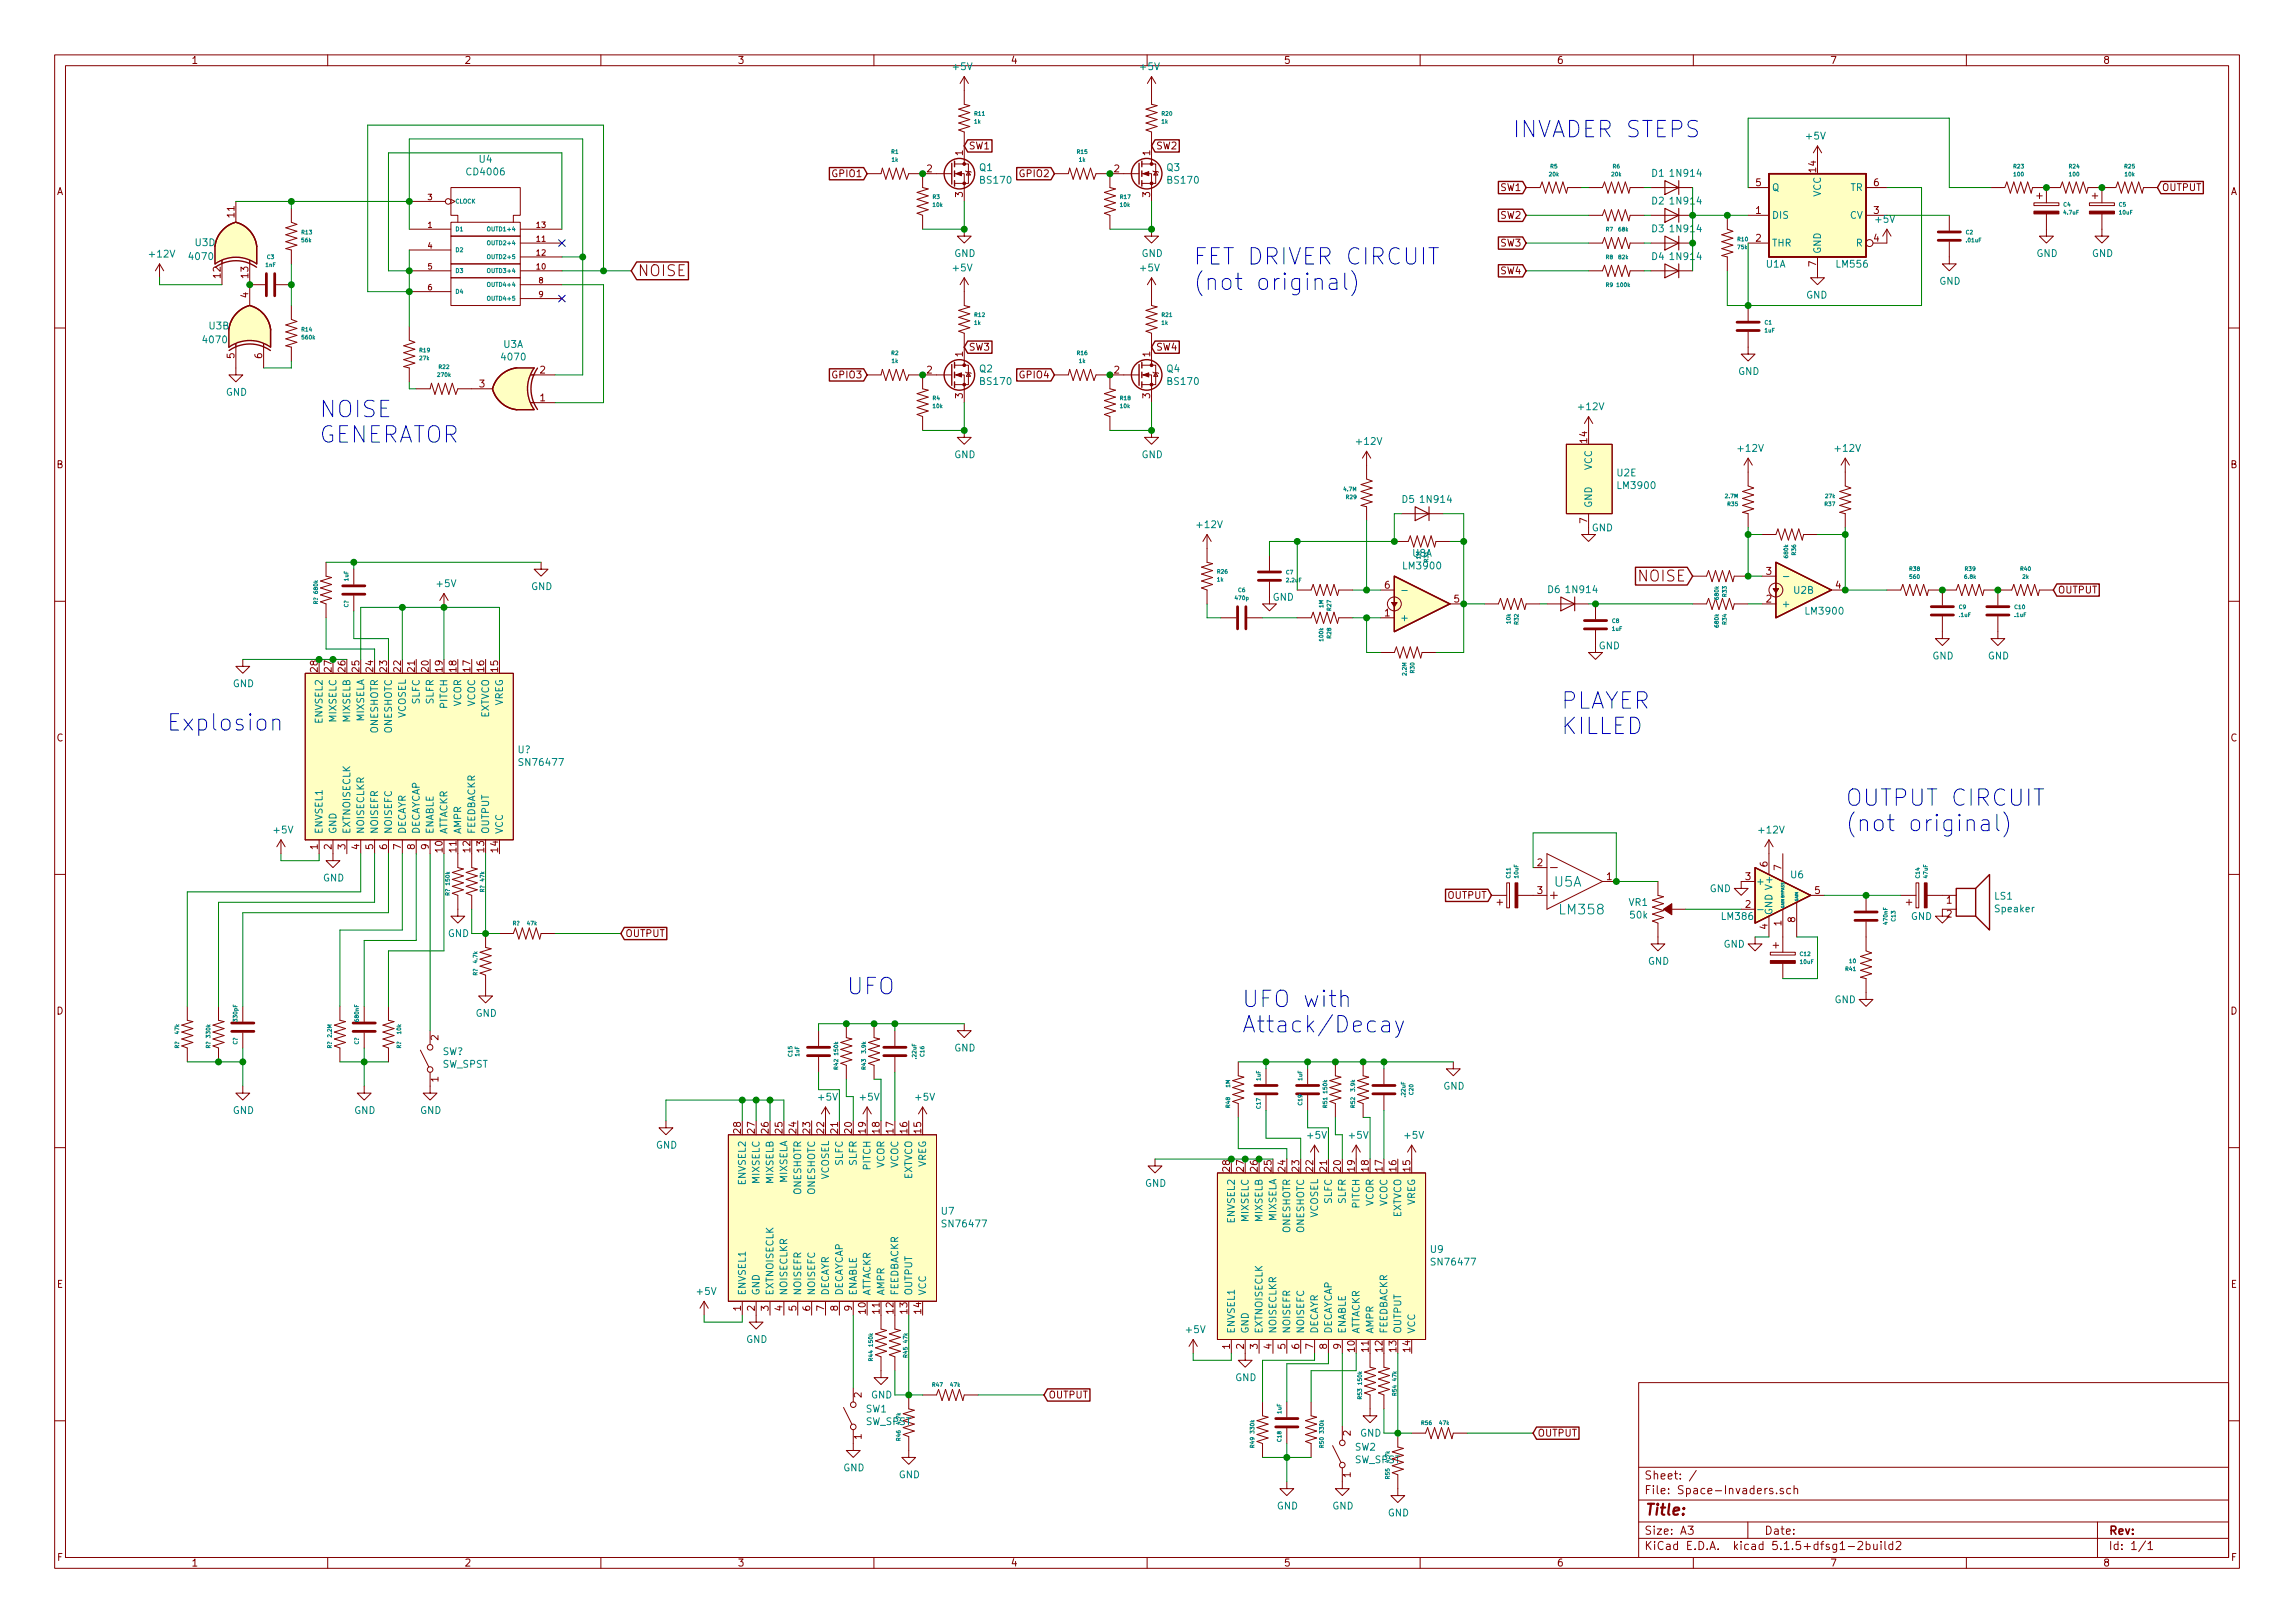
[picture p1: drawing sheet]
<svg xmlns="http://www.w3.org/2000/svg" width="420mm" height="297mm" viewBox="0 0 420 297" stroke-linecap="round" stroke-linejoin="round" font-family="sans-serif">
<defs><g id="words">
<g font-size="4.2" fill="#0000c2">
<text x="276.9" y="25.2">INVADER STEPS</text>
<text x="218.4" y="48.5">FET DRIVER CIRCUIT</text>
<text x="218.4" y="53.1">(not original)</text>
<text x="58.4" y="76.4">NOISE</text>
<text x="58.4" y="81.1">GENERATOR</text>
<text x="285.8" y="129.8">PLAYER</text>
<text x="30.5" y="133.8">Explosion</text>
<text x="285.8" y="134.4">KILLED</text>
<text x="337.8" y="147.5">OUTPUT CIRCUIT</text>
<text x="337.8" y="152.2">(not original)</text>
<text x="154.9" y="182">UFO</text>
<text x="227.3" y="184.4">UFO with</text>
<text x="227.3" y="189">Attack/Decay</text>
</g>
<g font-size="2.8" fill="#840000">
<text x="116.7" y="50.6">NOISE</text>
<text x="300.1" y="106.4">NOISE</text>
<text x="301" y="277.3">Title:</text>
</g>
<g font-size="2.5" fill="#008484">
<text x="284.6" y="162.3">U5A</text>
<text x="285.7" y="167.4">LM358</text>
</g>
<g font-size="2.1" fill="#840000">
<text x="301" y="273.5">File: Space-Invaders.sch</text>
<text x="301" y="270.8">Sheet: /</text>
<text x="301" y="280.9">Size: A3</text>
<text x="323" y="280.9">Date:</text>
<text x="386" y="280.9">Rev:</text>
<text x="301" y="283.7">KiCad E.D.A. kicad 5.1.5+dfsg1-2build2</text>
<text x="386" y="283.7">Id: 1/1</text>
</g>
<g font-size="1.8" fill="#840000">
<text x="35" y="11.7">1</text>
<text x="85" y="11.7">2</text>
<text x="135" y="11.7">3</text>
<text x="185" y="11.7">4</text>
<text x="235" y="11.7">5</text>
<text x="285" y="11.7">6</text>
<text x="335" y="11.7">7</text>
<text x="385" y="11.7">8</text>
<text x="176.3" y="28.5" transform="rotate(-90 176.3 28.5)">1</text>
<text x="177.3" y="27.3">SW1</text>
<text x="210.6" y="28.5" transform="rotate(-90 210.6 28.5)">1</text>
<text x="211.6" y="27.3">SW2</text>
<text x="10.4" y="35.7">A</text>
<text x="152.6" y="32.4">GPIO1</text>
<text x="169.7" y="31.5">2</text>
<text x="186.8" y="32.4">GPIO2</text>
<text x="204" y="31.5">2</text>
<text x="274.8" y="35">SW1</text>
<text x="321.5" y="34.1">5</text>
<text x="332.5" y="31.5" transform="rotate(-90 332.5 31.5)">14</text>
<text x="343.1" y="34.1">6</text>
<text x="395.8" y="35">OUTPUT</text>
<text x="408.4" y="35.7">A</text>
<text x="42.9" y="39.7" transform="rotate(-90 42.9 39.7)">11</text>
<text x="176.3" y="36.1" transform="rotate(-90 176.3 36.1)">3</text>
<text x="210.6" y="36.1" transform="rotate(-90 210.6 36.1)">3</text>
<text x="274.8" y="40">SW2</text>
<text x="321.5" y="39.2">1</text>
<text x="343.1" y="39.2">3</text>
<text x="274.8" y="45.1">SW3</text>
<text x="321.5" y="44.2">2</text>
<text x="343.1" y="44.2">4</text>
<text x="40.4" y="50.8" transform="rotate(-90 40.4 50.8)">12</text>
<text x="45.5" y="50.8" transform="rotate(-90 45.5 50.8)">13</text>
<text x="274.8" y="50.2">SW4</text>
<text x="332.5" y="48.8" transform="rotate(-90 332.5 48.8)">7</text>
<text x="45.5" y="54.5" transform="rotate(-90 45.5 54.5)">4</text>
<text x="42.9" y="65.6" transform="rotate(-90 42.9 65.6)">5</text>
<text x="48" y="65.6" transform="rotate(-90 48 65.6)">6</text>
<text x="176.3" y="65.3" transform="rotate(-90 176.3 65.3)">1</text>
<text x="177.3" y="64.2">SW3</text>
<text x="210.6" y="65.3" transform="rotate(-90 210.6 65.3)">1</text>
<text x="211.6" y="64.2">SW4</text>
<text x="87.8" y="70.9">3</text>
<text x="98.9" y="68.4">2</text>
<text x="152.6" y="69.3">GPIO3</text>
<text x="169.7" y="68.4">2</text>
<text x="186.8" y="69.3">GPIO4</text>
<text x="204" y="68.4">2</text>
<text x="98.9" y="73.4">1</text>
<text x="176.3" y="72.9" transform="rotate(-90 176.3 72.9)">3</text>
<text x="210.6" y="72.9" transform="rotate(-90 210.6 72.9)">3</text>
<text x="290.6" y="81" transform="rotate(-90 290.6 81)">14</text>
<text x="10.4" y="85.7">B</text>
<text x="408.4" y="85.7">B</text>
<text x="290.6" y="95.8" transform="rotate(-90 290.6 95.8)">7</text>
<text x="253.5" y="107.7">6</text>
<text x="323.4" y="105.2">3</text>
<text x="336.1" y="107.7">4</text>
<text x="253.5" y="112.8">1</text>
<text x="266.2" y="110.3">5</text>
<text x="323.4" y="110.3">2</text>
<text x="376.7" y="108.6">OUTPUT</text>
<text x="58.2" y="122.9" transform="rotate(-90 58.2 122.9)">28</text>
<text x="60.7" y="122.9" transform="rotate(-90 60.7 122.9)">27</text>
<text x="63.2" y="122.9" transform="rotate(-90 63.2 122.9)">26</text>
<text x="65.8" y="122.9" transform="rotate(-90 65.8 122.9)">25</text>
<text x="68.3" y="122.9" transform="rotate(-90 68.3 122.9)">24</text>
<text x="70.9" y="122.9" transform="rotate(-90 70.9 122.9)">23</text>
<text x="73.4" y="122.9" transform="rotate(-90 73.4 122.9)">22</text>
<text x="75.9" y="122.9" transform="rotate(-90 75.9 122.9)">21</text>
<text x="78.5" y="122.9" transform="rotate(-90 78.5 122.9)">20</text>
<text x="81" y="122.9" transform="rotate(-90 81 122.9)">19</text>
<text x="83.6" y="122.9" transform="rotate(-90 83.6 122.9)">18</text>
<text x="86.1" y="122.9" transform="rotate(-90 86.1 122.9)">17</text>
<text x="88.6" y="122.9" transform="rotate(-90 88.6 122.9)">16</text>
<text x="91.2" y="122.9" transform="rotate(-90 91.2 122.9)">15</text>
<text x="10.4" y="135.7">C</text>
<text x="408.4" y="135.7">C</text>
<text x="58.2" y="155.5" transform="rotate(-90 58.2 155.5)">1</text>
<text x="60.7" y="155.5" transform="rotate(-90 60.7 155.5)">2</text>
<text x="63.2" y="155.5" transform="rotate(-90 63.2 155.5)">3</text>
<text x="65.8" y="155.5" transform="rotate(-90 65.8 155.5)">4</text>
<text x="68.3" y="155.5" transform="rotate(-90 68.3 155.5)">5</text>
<text x="70.9" y="155.5" transform="rotate(-90 70.9 155.5)">6</text>
<text x="73.4" y="155.5" transform="rotate(-90 73.4 155.5)">7</text>
<text x="75.9" y="155.5" transform="rotate(-90 75.9 155.5)">8</text>
<text x="78.5" y="155.5" transform="rotate(-90 78.5 155.5)">9</text>
<text x="81" y="155.9" transform="rotate(-90 81 155.9)">10</text>
<text x="83.6" y="155.9" transform="rotate(-90 83.6 155.9)">11</text>
<text x="86.1" y="155.9" transform="rotate(-90 86.1 155.9)">12</text>
<text x="88.6" y="155.9" transform="rotate(-90 88.6 155.9)">13</text>
<text x="91.2" y="155.9" transform="rotate(-90 91.2 155.9)">14</text>
<text x="281.5" y="158.5">2</text>
<text x="294.2" y="161.1">1</text>
<text x="319.6" y="161.1">3</text>
<text x="323.6" y="158.6" transform="rotate(-90 323.6 158.6)">6</text>
<text x="326.1" y="159.3" transform="rotate(-90 326.1 159.3)">7</text>
<text x="265" y="164.5">OUTPUT</text>
<text x="281.5" y="163.6">3</text>
<text x="319.6" y="166.2">2</text>
<text x="332.3" y="163.6">5</text>
<text x="356.4" y="165.4">1</text>
<text x="356.4" y="167.9">2</text>
<text x="114.5" y="171.5">OUTPUT</text>
<text x="323.6" y="170.1" transform="rotate(-90 323.6 170.1)">4</text>
<text x="326.1" y="169.4" transform="rotate(-90 326.1 169.4)">1</text>
<text x="328.7" y="168.8" transform="rotate(-90 328.7 168.8)">8</text>
<text x="10.4" y="185.7">D</text>
<text x="408.4" y="185.7">D</text>
<text x="80.3" y="190.4" transform="rotate(-90 80.3 190.4)">2</text>
<text x="80.3" y="198" transform="rotate(-90 80.3 198)">1</text>
<text x="135.6" y="207.4" transform="rotate(-90 135.6 207.4)">28</text>
<text x="138.2" y="207.4" transform="rotate(-90 138.2 207.4)">27</text>
<text x="140.7" y="207.4" transform="rotate(-90 140.7 207.4)">26</text>
<text x="143.3" y="207.4" transform="rotate(-90 143.3 207.4)">25</text>
<text x="145.8" y="207.4" transform="rotate(-90 145.8 207.4)">24</text>
<text x="148.3" y="207.4" transform="rotate(-90 148.3 207.4)">23</text>
<text x="150.9" y="207.4" transform="rotate(-90 150.9 207.4)">22</text>
<text x="153.4" y="207.4" transform="rotate(-90 153.4 207.4)">21</text>
<text x="156" y="207.4" transform="rotate(-90 156 207.4)">20</text>
<text x="158.5" y="207.4" transform="rotate(-90 158.5 207.4)">19</text>
<text x="161" y="207.4" transform="rotate(-90 161 207.4)">18</text>
<text x="163.6" y="207.4" transform="rotate(-90 163.6 207.4)">17</text>
<text x="166.1" y="207.4" transform="rotate(-90 166.1 207.4)">16</text>
<text x="168.7" y="207.4" transform="rotate(-90 168.7 207.4)">15</text>
<text x="225.2" y="214.4" transform="rotate(-90 225.2 214.4)">28</text>
<text x="227.7" y="214.4" transform="rotate(-90 227.7 214.4)">27</text>
<text x="230.3" y="214.4" transform="rotate(-90 230.3 214.4)">26</text>
<text x="232.8" y="214.4" transform="rotate(-90 232.8 214.4)">25</text>
<text x="235.3" y="214.4" transform="rotate(-90 235.3 214.4)">24</text>
<text x="237.9" y="214.4" transform="rotate(-90 237.9 214.4)">23</text>
<text x="240.4" y="214.4" transform="rotate(-90 240.4 214.4)">22</text>
<text x="243" y="214.4" transform="rotate(-90 243 214.4)">21</text>
<text x="245.5" y="214.4" transform="rotate(-90 245.5 214.4)">20</text>
<text x="248" y="214.4" transform="rotate(-90 248 214.4)">19</text>
<text x="250.6" y="214.4" transform="rotate(-90 250.6 214.4)">18</text>
<text x="253.1" y="214.4" transform="rotate(-90 253.1 214.4)">17</text>
<text x="255.7" y="214.4" transform="rotate(-90 255.7 214.4)">16</text>
<text x="258.2" y="214.4" transform="rotate(-90 258.2 214.4)">15</text>
<text x="10.4" y="235.7">E</text>
<text x="135.6" y="239.9" transform="rotate(-90 135.6 239.9)">1</text>
<text x="138.2" y="239.9" transform="rotate(-90 138.2 239.9)">2</text>
<text x="140.7" y="239.9" transform="rotate(-90 140.7 239.9)">3</text>
<text x="143.3" y="239.9" transform="rotate(-90 143.3 239.9)">4</text>
<text x="145.8" y="239.9" transform="rotate(-90 145.8 239.9)">5</text>
<text x="148.3" y="239.9" transform="rotate(-90 148.3 239.9)">6</text>
<text x="150.9" y="239.9" transform="rotate(-90 150.9 239.9)">7</text>
<text x="153.4" y="239.9" transform="rotate(-90 153.4 239.9)">8</text>
<text x="156" y="239.9" transform="rotate(-90 156 239.9)">9</text>
<text x="408.4" y="235.7">E</text>
<text x="158.5" y="240.4" transform="rotate(-90 158.5 240.4)">10</text>
<text x="161" y="240.4" transform="rotate(-90 161 240.4)">11</text>
<text x="163.6" y="240.4" transform="rotate(-90 163.6 240.4)">12</text>
<text x="166.1" y="240.4" transform="rotate(-90 166.1 240.4)">13</text>
<text x="168.7" y="240.4" transform="rotate(-90 168.7 240.4)">14</text>
<text x="225.2" y="246.9" transform="rotate(-90 225.2 246.9)">1</text>
<text x="227.7" y="246.9" transform="rotate(-90 227.7 246.9)">2</text>
<text x="230.3" y="246.9" transform="rotate(-90 230.3 246.9)">3</text>
<text x="232.8" y="246.9" transform="rotate(-90 232.8 246.9)">4</text>
<text x="235.3" y="246.9" transform="rotate(-90 235.3 246.9)">5</text>
<text x="237.9" y="246.9" transform="rotate(-90 237.9 246.9)">6</text>
<text x="240.4" y="246.9" transform="rotate(-90 240.4 246.9)">7</text>
<text x="243" y="246.9" transform="rotate(-90 243 246.9)">8</text>
<text x="245.5" y="246.9" transform="rotate(-90 245.5 246.9)">9</text>
<text x="248" y="247.4" transform="rotate(-90 248 247.4)">10</text>
<text x="250.6" y="247.4" transform="rotate(-90 250.6 247.4)">11</text>
<text x="253.1" y="247.4" transform="rotate(-90 253.1 247.4)">12</text>
<text x="255.7" y="247.4" transform="rotate(-90 255.7 247.4)">13</text>
<text x="258.2" y="247.4" transform="rotate(-90 258.2 247.4)">14</text>
<text x="157.7" y="255.8" transform="rotate(-90 157.7 255.8)">2</text>
<text x="191.9" y="255.9">OUTPUT</text>
<text x="157.7" y="263.4" transform="rotate(-90 157.7 263.4)">1</text>
<text x="247.3" y="262.8" transform="rotate(-90 247.3 262.8)">2</text>
<text x="281.5" y="262.9">OUTPUT</text>
<text x="248" y="267.8">SW_SPST</text>
<text x="247.3" y="270.4" transform="rotate(-90 247.3 270.4)">1</text>
<text x="10.5" y="285.7">F</text>
<text x="35" y="286.7">1</text>
<text x="85" y="286.7">2</text>
<text x="135" y="286.7">3</text>
<text x="185" y="286.7">4</text>
<text x="235" y="286.7">5</text>
<text x="285" y="286.7">6</text>
<text x="335" y="286.7">7</text>
<text x="385" y="286.7">8</text>
<text x="408.5" y="285.7">F</text>
</g>
<g font-size="1.8" fill="#008484">
<text x="174.5" y="12.8">+5V</text>
<text x="208.8" y="12.8">+5V</text>
<text x="87.8" y="29.8">U4</text>
<text x="330.8" y="25.5">+5V</text>
<text x="85.7" y="32.1">CD4006</text>
<text x="179.3" y="31.3">Q1</text>
<text x="179.6" y="33.6">BS170</text>
<text x="213.6" y="31.3">Q3</text>
<text x="213.9" y="33.6">BS170</text>
<text x="302.4" y="32.3">D1</text>
<text x="306" y="32.3">1N914</text>
<text x="324.4" y="35">Q</text>
<text x="338.8" y="35">TR</text>
<text x="302.4" y="37.4">D2</text>
<text x="306" y="37.4">1N914</text>
<text x="324.4" y="40">DIS</text>
<text x="333.4" y="36" transform="rotate(-90 333.4 36)">VCC</text>
<text x="338.7" y="40">CV</text>
<text x="343.5" y="40.8">+5V</text>
<text x="27.5" y="47.1">+12V</text>
<text x="34.8" y="47.6">4070</text>
<text x="35.8" y="45">U3D</text>
<text x="174.7" y="47">GND</text>
<text x="209" y="47">GND</text>
<text x="302.4" y="42.5">D3</text>
<text x="302.4" y="47.6">D4</text>
<text x="306" y="42.5">1N914</text>
<text x="306" y="47.6">1N914</text>
<text x="324.4" y="45.1">THR</text>
<text x="333.4" y="46.5" transform="rotate(-90 333.4 46.5)">GND</text>
<text x="339.9" y="45.1">R</text>
<text x="372.8" y="47">GND</text>
<text x="383" y="47">GND</text>
<text x="174.5" y="49.7">+5V</text>
<text x="208.8" y="49.7">+5V</text>
<text x="323.3" y="49">U1A</text>
<text x="336.3" y="49">LM556</text>
<text x="355" y="52.1">GND</text>
<text x="330.7" y="54.6">GND</text>
<text x="37.4" y="62.8">4070</text>
<text x="38.3" y="60.3">U3B</text>
<text x="92" y="66">4070</text>
<text x="92.2" y="63.7">U3A</text>
<text x="179.3" y="68.1">Q2</text>
<text x="179.6" y="70.4">BS170</text>
<text x="213.6" y="68.1">Q4</text>
<text x="213.9" y="70.4">BS170</text>
<text x="318.2" y="68.6">GND</text>
<text x="41.4" y="72.4">GND</text>
<text x="289.1" y="75.1">+12V</text>
<text x="174.7" y="83.9">GND</text>
<text x="209" y="83.9">GND</text>
<text x="248.5" y="81.4">+12V</text>
<text x="318.3" y="82.7">+12V</text>
<text x="336.1" y="82.7">+12V</text>
<text x="291.5" y="86.1" transform="rotate(-90 291.5 86.1)">VCC</text>
<text x="296.1" y="87.2">U2E</text>
<text x="296.4" y="89.5">LM3900</text>
<text x="256.7" y="92">D5</text>
<text x="260.3" y="92">1N914</text>
<text x="291.5" y="93" transform="rotate(-90 291.5 93)">GND</text>
<text x="219.3" y="96.7">+12V</text>
<text x="258.6" y="101.9">U8A</text>
<text x="291.4" y="97.2">GND</text>
<text x="80.1" y="107.5">+5V</text>
<text x="97.2" y="108">GND</text>
<text x="257.1" y="104.2">LM3900</text>
<text x="233" y="109.9">GND</text>
<text x="256.3" y="113.7">+</text>
<text x="283.4" y="108.5">D6</text>
<text x="286.9" y="108.5">1N914</text>
<text x="326.1" y="111.2">+</text>
<text x="328.4" y="108.7">U2B</text>
<text x="330.8" y="112.5">LM3900</text>
<text x="292.7" y="118.8">GND</text>
<text x="42.6" y="125.8">GND</text>
<text x="353.8" y="120.7">GND</text>
<text x="363.9" y="120.7">GND</text>
<text x="74.3" y="131.5" transform="rotate(-90 74.3 131.5)">VCOSEL</text>
<text x="76.8" y="128.9" transform="rotate(-90 76.8 128.9)">SLFC</text>
<text x="79.4" y="128.9" transform="rotate(-90 79.4 128.9)">SLFR</text>
<text x="81.9" y="129.6" transform="rotate(-90 81.9 129.6)">PITCH</text>
<text x="84.5" y="129.3" transform="rotate(-90 84.5 129.3)">VCOR</text>
<text x="87" y="129.3" transform="rotate(-90 87 129.3)">VCOC</text>
<text x="89.5" y="131.5" transform="rotate(-90 89.5 131.5)">EXTVCO</text>
<text x="92.1" y="129.2" transform="rotate(-90 92.1 129.2)">VREG</text>
<text x="59.1" y="132.3" transform="rotate(-90 59.1 132.3)">ENVSEL2</text>
<text x="61.6" y="132.1" transform="rotate(-90 61.6 132.1)">MIXSELC</text>
<text x="64.1" y="132.1" transform="rotate(-90 64.1 132.1)">MIXSELB</text>
<text x="66.7" y="132.1" transform="rotate(-90 66.7 132.1)">MIXSELA</text>
<text x="69.2" y="134.3" transform="rotate(-90 69.2 134.3)">ONESHOTR</text>
<text x="71.8" y="134.3" transform="rotate(-90 71.8 134.3)">ONESHOTC</text>
<text x="94.8" y="137.9">U?</text>
<text x="95.4" y="140.2">SN76477</text>
<text x="50.2" y="152.5">+5V</text>
<text x="59.1" y="152.7" transform="rotate(-90 59.1 152.7)">ENVSEL1</text>
<text x="61.6" y="152.7" transform="rotate(-90 61.6 152.7)">GND</text>
<text x="64.1" y="152.7" transform="rotate(-90 64.1 152.7)">EXTNOISECLK</text>
<text x="66.7" y="152.7" transform="rotate(-90 66.7 152.7)">NOISECLKR</text>
<text x="69.2" y="152.7" transform="rotate(-90 69.2 152.7)">NOISEFR</text>
<text x="71.8" y="152.7" transform="rotate(-90 71.8 152.7)">NOISEFC</text>
<text x="74.3" y="152.7" transform="rotate(-90 74.3 152.7)">DECAYR</text>
<text x="76.8" y="152.7" transform="rotate(-90 76.8 152.7)">DECAYCAP</text>
<text x="79.4" y="152.7" transform="rotate(-90 79.4 152.7)">ENABLE</text>
<text x="81.9" y="152.7" transform="rotate(-90 81.9 152.7)">ATTACKR</text>
<text x="84.5" y="152.7" transform="rotate(-90 84.5 152.7)">AMPR</text>
<text x="87" y="152.7" transform="rotate(-90 87 152.7)">FEEDBACKR</text>
<text x="89.5" y="152.7" transform="rotate(-90 89.5 152.7)">OUTPUT</text>
<text x="92.1" y="152.7" transform="rotate(-90 92.1 152.7)">VCC</text>
<text x="322.1" y="152.5">+12V</text>
<text x="59.1" y="161.3">GND</text>
<text x="321.4" y="162">+</text>
<text x="327.9" y="160.7">U6</text>
<text x="298.2" y="165.8">VR1</text>
<text x="313" y="163.3">GND</text>
<text x="324.5" y="167.5" transform="rotate(-90 324.5 167.5)">GND V+</text>
<text x="365.2" y="164.7">LS1</text>
<text x="365.4" y="167">Speaker</text>
<text x="82" y="171.5">GND</text>
<text x="298.5" y="168.1">50k</text>
<text x="315.3" y="168.4">LM386</text>
<text x="315.5" y="173.4">GND</text>
<text x="349.8" y="168.4">GND</text>
<text x="301.7" y="176.6">GND</text>
<text x="335.9" y="183.6">GND</text>
<text x="87.1" y="186.1">GND</text>
<text x="81" y="193.1">SW?</text>
<text x="81" y="195.4">SW_SPST</text>
<text x="174.7" y="192.4">GND</text>
<text x="42.6" y="203.9">GND</text>
<text x="64.8" y="203.9">GND</text>
<text x="76.9" y="203.9">GND</text>
<text x="149.9" y="201.4">+5V</text>
<text x="157.5" y="201.4">+5V</text>
<text x="167.7" y="201.4">+5V</text>
<text x="264.2" y="199.4">GND</text>
<text x="239.4" y="208.4">+5V</text>
<text x="247.1" y="208.4">+5V</text>
<text x="257.2" y="208.4">+5V</text>
<text x="120.1" y="210.2">GND</text>
<text x="151.8" y="216" transform="rotate(-90 151.8 216)">VCOSEL</text>
<text x="154.3" y="213.3" transform="rotate(-90 154.3 213.3)">SLFC</text>
<text x="156.8" y="213.3" transform="rotate(-90 156.8 213.3)">SLFR</text>
<text x="159.4" y="214" transform="rotate(-90 159.4 214)">PITCH</text>
<text x="161.9" y="213.8" transform="rotate(-90 161.9 213.8)">VCOR</text>
<text x="164.5" y="213.8" transform="rotate(-90 164.5 213.8)">VCOC</text>
<text x="167" y="216" transform="rotate(-90 167 216)">EXTVCO</text>
<text x="169.5" y="213.7" transform="rotate(-90 169.5 213.7)">VREG</text>
<text x="136.5" y="216.7" transform="rotate(-90 136.5 216.7)">ENVSEL2</text>
<text x="139.1" y="216.6" transform="rotate(-90 139.1 216.6)">MIXSELC</text>
<text x="141.6" y="216.6" transform="rotate(-90 141.6 216.6)">MIXSELB</text>
<text x="144.1" y="216.6" transform="rotate(-90 144.1 216.6)">MIXSELA</text>
<text x="146.7" y="218.7" transform="rotate(-90 146.7 218.7)">ONESHOTR</text>
<text x="149.2" y="218.7" transform="rotate(-90 149.2 218.7)">ONESHOTC</text>
<text x="209.6" y="217.2">GND</text>
<text x="243.8" y="220.3" transform="rotate(-90 243.8 220.3)">SLFC</text>
<text x="246.4" y="220.3" transform="rotate(-90 246.4 220.3)">SLFR</text>
<text x="248.9" y="221" transform="rotate(-90 248.9 221)">PITCH</text>
<text x="251.5" y="220.8" transform="rotate(-90 251.5 220.8)">VCOR</text>
<text x="254" y="220.8" transform="rotate(-90 254 220.8)">VCOC</text>
<text x="259.1" y="220.7" transform="rotate(-90 259.1 220.7)">VREG</text>
<text x="172.4" y="222.3">U7</text>
<text x="172.8" y="224.6">SN76477</text>
<text x="226.1" y="223.7" transform="rotate(-90 226.1 223.7)">ENVSEL2</text>
<text x="228.6" y="223.6" transform="rotate(-90 228.6 223.6)">MIXSELC</text>
<text x="231.1" y="223.6" transform="rotate(-90 231.1 223.6)">MIXSELB</text>
<text x="233.7" y="223.6" transform="rotate(-90 233.7 223.6)">MIXSELA</text>
<text x="236.2" y="225.7" transform="rotate(-90 236.2 225.7)">ONESHOTR</text>
<text x="238.8" y="225.7" transform="rotate(-90 238.8 225.7)">ONESHOTC</text>
<text x="241.3" y="222.9" transform="rotate(-90 241.3 222.9)">VCOSEL</text>
<text x="256.5" y="222.9" transform="rotate(-90 256.5 222.9)">EXTVCO</text>
<text x="261.9" y="229.3">U9</text>
<text x="262.4" y="231.6">SN76477</text>
<text x="127.7" y="237">+5V</text>
<text x="136.5" y="237.1" transform="rotate(-90 136.5 237.1)">ENVSEL1</text>
<text x="139.1" y="237.1" transform="rotate(-90 139.1 237.1)">GND</text>
<text x="141.6" y="237.1" transform="rotate(-90 141.6 237.1)">EXTNOISECLK</text>
<text x="144.1" y="237.1" transform="rotate(-90 144.1 237.1)">NOISECLKR</text>
<text x="146.7" y="237.1" transform="rotate(-90 146.7 237.1)">NOISEFR</text>
<text x="149.2" y="237.1" transform="rotate(-90 149.2 237.1)">NOISEFC</text>
<text x="151.8" y="237.1" transform="rotate(-90 151.8 237.1)">DECAYR</text>
<text x="154.3" y="237.1" transform="rotate(-90 154.3 237.1)">DECAYCAP</text>
<text x="156.8" y="237.1" transform="rotate(-90 156.8 237.1)">ENABLE</text>
<text x="159.4" y="237.1" transform="rotate(-90 159.4 237.1)">ATTACKR</text>
<text x="161.9" y="237.1" transform="rotate(-90 161.9 237.1)">AMPR</text>
<text x="164.5" y="237.1" transform="rotate(-90 164.5 237.1)">FEEDBACKR</text>
<text x="167" y="237.1" transform="rotate(-90 167 237.1)">OUTPUT</text>
<text x="169.5" y="237.1" transform="rotate(-90 169.5 237.1)">VCC</text>
<text x="136.6" y="245.8">GND</text>
<text x="217.2" y="244">+5V</text>
<text x="226.1" y="244.1" transform="rotate(-90 226.1 244.1)">ENVSEL1</text>
<text x="228.6" y="244.1" transform="rotate(-90 228.6 244.1)">GND</text>
<text x="231.1" y="244.1" transform="rotate(-90 231.1 244.1)">EXTNOISECLK</text>
<text x="233.7" y="244.1" transform="rotate(-90 233.7 244.1)">NOISECLKR</text>
<text x="236.2" y="244.1" transform="rotate(-90 236.2 244.1)">NOISEFR</text>
<text x="238.8" y="244.1" transform="rotate(-90 238.8 244.1)">NOISEFC</text>
<text x="241.3" y="244.1" transform="rotate(-90 241.3 244.1)">DECAYR</text>
<text x="243.8" y="244.1" transform="rotate(-90 243.8 244.1)">DECAYCAP</text>
<text x="246.4" y="244.1" transform="rotate(-90 246.4 244.1)">ENABLE</text>
<text x="248.9" y="244.1" transform="rotate(-90 248.9 244.1)">ATTACKR</text>
<text x="251.5" y="244.1" transform="rotate(-90 251.5 244.1)">AMPR</text>
<text x="254" y="244.1" transform="rotate(-90 254 244.1)">FEEDBACKR</text>
<text x="256.5" y="244.1" transform="rotate(-90 256.5 244.1)">OUTPUT</text>
<text x="259.1" y="244.1" transform="rotate(-90 259.1 244.1)">VCC</text>
<text x="159.5" y="255.9">GND</text>
<text x="226.1" y="252.8">GND</text>
<text x="158.4" y="260.8">SW_SPST</text>
<text x="158.5" y="258.5">SW1</text>
<text x="249" y="262.9">GND</text>
<text x="154.4" y="269.3">GND</text>
<text x="248.1" y="265.5">SW2</text>
<text x="164.5" y="270.5">GND</text>
<text x="233.8" y="276.3">GND</text>
<text x="243.9" y="276.3">GND</text>
<text x="254.1" y="277.5">GND</text>
</g>
<g font-size="1.4" fill="#840000">
<text x="78.4" y="41.7">1</text>
<text x="78.4" y="36.6">3</text>
<text x="98.3" y="41.7">13</text>
<text x="78.4" y="45.5">4</text>
<text x="98.3" y="44.2">11</text>
<text x="98.3" y="46.8">12</text>
<text x="78.4" y="49.3">5</text>
<text x="78.4" y="53.1">6</text>
<text x="98.3" y="49.3">10</text>
<text x="98.7" y="51.9">8</text>
<text x="98.7" y="54.4">9</text>
</g>
<g font-size="1.1" fill="#008484">
<text x="83.3" y="37.2">CLOCK</text>
<text x="83.3" y="42.3">D1</text>
<text x="83.3" y="46.1">D2</text>
<text x="89.7" y="44.9">OUTD2+4</text>
<text x="89.7" y="47.4">OUTD2+5</text>
<text x="89.7" y="42.3">OUTD1+4</text>
<text x="83.3" y="49.9">D3</text>
<text x="83.3" y="53.8">D4</text>
<text x="89.7" y="49.9">OUTD3+4</text>
<text x="89.7" y="52.5">OUTD4+4</text>
<text x="89.7" y="55">OUTD4+5</text>
</g>
<g font-size="1" fill="#008484">
<text x="178.4" y="22.6">1k</text>
<text x="178.4" y="21.2">R11</text>
<text x="212.7" y="22.6">1k</text>
<text x="212.7" y="21.2">R20</text>
<text x="163.2" y="28.2">R1</text>
<text x="163.3" y="29.6">1k</text>
<text x="197.2" y="28.2">R15</text>
<text x="197.6" y="29.6">1k</text>
<text x="283.7" y="32.3">20k</text>
<text x="283.8" y="30.8">R5</text>
<text x="295.1" y="32.3">20k</text>
<text x="295.3" y="30.8">R6</text>
<text x="368.7" y="30.8">R23</text>
<text x="368.8" y="32.3">100</text>
<text x="378.8" y="30.8">R24</text>
<text x="378.9" y="32.3">100</text>
<text x="389" y="30.8">R25</text>
<text x="389.1" y="32.3">10k</text>
<text x="170.8" y="36.4">R3</text>
<text x="170.8" y="37.9">10k</text>
<text x="205.1" y="36.4">R17</text>
<text x="205.1" y="37.9">10k</text>
<text x="377.8" y="37.8">C4</text>
<text x="377.9" y="39.3">4.7uF</text>
<text x="387.9" y="37.8">C5</text>
<text x="388" y="39.3">10uF</text>
<text x="48.9" y="47.4">C3</text>
<text x="55.2" y="42.9">R13</text>
<text x="55.3" y="44.3">56k</text>
<text x="294" y="42.4">R7</text>
<text x="294" y="47.4">R8</text>
<text x="296.4" y="42.4">68k</text>
<text x="296.4" y="47.4">82k</text>
<text x="318.1" y="44.2">R10</text>
<text x="318.2" y="45.6">75k</text>
<text x="359.9" y="42.9">C2</text>
<text x="360" y="44.3">.01uF</text>
<text x="48.7" y="48.9">1nF</text>
<text x="294" y="52.5">R9</text>
<text x="296.1" y="52.5">100k</text>
<text x="178.4" y="59.4">1k</text>
<text x="178.4" y="58">R12</text>
<text x="212.7" y="59.4">1k</text>
<text x="212.7" y="58">R21</text>
<text x="323.1" y="59.4">C1</text>
<text x="55.2" y="60.7">R14</text>
<text x="55.3" y="62.1">560k</text>
<text x="76.8" y="64.5">R19</text>
<text x="76.9" y="65.9">27k</text>
<text x="163.2" y="65">R2</text>
<text x="197.2" y="65">R16</text>
<text x="323.1" y="60.8">1uF</text>
<text x="80.2" y="69">270k</text>
<text x="80.4" y="67.5">R22</text>
<text x="163.3" y="66.4">1k</text>
<text x="197.6" y="66.4">1k</text>
<text x="170.8" y="73.2">R4</text>
<text x="170.8" y="74.7">10k</text>
<text x="205.1" y="73.2">R18</text>
<text x="205.1" y="74.7">10k</text>
<text x="246" y="89.9">4.7M</text>
<text x="246.5" y="91.3">R29</text>
<text x="315.9" y="91.2">2.7M</text>
<text x="316.3" y="92.6">R35</text>
<text x="334.1" y="92.6">R37</text>
<text x="334.2" y="91.2">27k</text>
<text x="328.8" y="101.6" transform="rotate(-90 328.8 101.6)">R36</text>
<text x="63.8" y="106.3" transform="rotate(-90 63.8 106.3)">1uF</text>
<text x="222.9" y="106.4">1k</text>
<text x="222.9" y="105">R26</text>
<text x="235.5" y="105.1">C7</text>
<text x="235.6" y="106.6">2.2uF</text>
<text x="260" y="102.3" transform="rotate(-90 260 102.3)">1M</text>
<text x="261.5" y="102.8" transform="rotate(-90 261.5 102.8)">R31</text>
<text x="327.4" y="102" transform="rotate(-90 327.4 102)">680k</text>
<text x="349.6" y="104.5">R38</text>
<text x="349.7" y="105.9">560</text>
<text x="359.7" y="105.9">6.8k</text>
<text x="359.8" y="104.5">R39</text>
<text x="369.9" y="104.5">R40</text>
<text x="370.3" y="105.9">2k</text>
<text x="58.2" y="110.6" transform="rotate(-90 58.2 110.6)">R?</text>
<text x="58.2" y="108.5" transform="rotate(-90 58.2 108.5)">680k</text>
<text x="63.8" y="111.2" transform="rotate(-90 63.8 111.2)">C?</text>
<text x="226.2" y="109.8">470p</text>
<text x="226.7" y="108.4">C6</text>
<text x="242.3" y="111.2" transform="rotate(-90 242.3 111.2)">1M</text>
<text x="243.7" y="111.7" transform="rotate(-90 243.7 111.7)">R27</text>
<text x="314.7" y="109.6" transform="rotate(-90 314.7 109.6)">680k</text>
<text x="316.1" y="109.2" transform="rotate(-90 316.1 109.2)">R33</text>
<text x="358.6" y="111.5">C9</text>
<text x="358.7" y="112.9">.1uF</text>
<text x="368.9" y="111.5">C10</text>
<text x="368.9" y="112.9">.1uF</text>
<text x="242.3" y="117.3" transform="rotate(-90 242.3 117.3)">100k</text>
<text x="243.7" y="116.8" transform="rotate(-90 243.7 116.8)">R28</text>
<text x="276.6" y="114.1" transform="rotate(-90 276.6 114.1)">10k</text>
<text x="278" y="114.3" transform="rotate(-90 278 114.3)">R32</text>
<text x="295.1" y="114">C8</text>
<text x="295.2" y="115.5">1uF</text>
<text x="314.7" y="114.7" transform="rotate(-90 314.7 114.7)">680k</text>
<text x="316.1" y="114.3" transform="rotate(-90 316.1 114.3)">R34</text>
<text x="257.5" y="123.6" transform="rotate(-90 257.5 123.6)">2.2M</text>
<text x="259" y="123.2" transform="rotate(-90 259 123.2)">R30</text>
<text x="82.3" y="161.9" transform="rotate(-90 82.3 161.9)">150k</text>
<text x="88.7" y="161.3" transform="rotate(-90 88.7 161.3)">47k</text>
<text x="276.5" y="160.7" transform="rotate(-90 276.5 160.7)">C11</text>
<text x="278" y="160.6" transform="rotate(-90 278 160.6)">10uF</text>
<text x="351.5" y="160.7" transform="rotate(-90 351.5 160.7)">C14</text>
<text x="352.9" y="160.6" transform="rotate(-90 352.9 160.6)">47uF</text>
<text x="82.3" y="164" transform="rotate(-90 82.3 164)">R?</text>
<text x="88.7" y="163.3" transform="rotate(-90 88.7 163.3)">R?</text>
<text x="93.9" y="169.4">R?</text>
<text x="96.6" y="169.4">47k</text>
<text x="345.6" y="169.1" transform="rotate(-90 345.6 169.1)">470nF</text>
<text x="347" y="168.6" transform="rotate(-90 347 168.6)">C13</text>
<text x="87.4" y="178.6" transform="rotate(-90 87.4 178.6)">R?</text>
<text x="87.4" y="176.2" transform="rotate(-90 87.4 176.2)">4.7k</text>
<text x="329.6" y="175">C12</text>
<text x="329.6" y="176.4">10uF</text>
<text x="337.9" y="177.7">R41</text>
<text x="338.6" y="176.3">10</text>
<text x="32.8" y="191.9" transform="rotate(-90 32.8 191.9)">R?</text>
<text x="32.8" y="189.2" transform="rotate(-90 32.8 189.2)">47k</text>
<text x="38.5" y="191.9" transform="rotate(-90 38.5 191.9)">R?</text>
<text x="38.5" y="189.8" transform="rotate(-90 38.5 189.8)">330k</text>
<text x="43.5" y="191.2" transform="rotate(-90 43.5 191.2)">C?</text>
<text x="43.5" y="186.9" transform="rotate(-90 43.5 186.9)">330pF</text>
<text x="60.7" y="191.9" transform="rotate(-90 60.7 191.9)">R?</text>
<text x="60.7" y="189.8" transform="rotate(-90 60.7 189.8)">2.2M</text>
<text x="65.7" y="191.2" transform="rotate(-90 65.7 191.2)">C?</text>
<text x="65.7" y="186.9" transform="rotate(-90 65.7 186.9)">680nF</text>
<text x="73.4" y="191.9" transform="rotate(-90 73.4 191.9)">R?</text>
<text x="73.4" y="189.2" transform="rotate(-90 73.4 189.2)">10k</text>
<text x="145.1" y="193.4" transform="rotate(-90 145.1 193.4)">C15</text>
<text x="146.3" y="193.3" transform="rotate(-90 146.3 193.3)">1uF</text>
<text x="153.4" y="195.7" transform="rotate(-90 153.4 195.7)">R42</text>
<text x="153.4" y="193" transform="rotate(-90 153.4 193)">150k</text>
<text x="158.5" y="195.7" transform="rotate(-90 158.5 195.7)">R43</text>
<text x="158.5" y="192.7" transform="rotate(-90 158.5 192.7)">3.9k</text>
<text x="167.8" y="193.7" transform="rotate(-90 167.8 193.7)">.22uF</text>
<text x="169.2" y="193.4" transform="rotate(-90 169.2 193.4)">C16</text>
<text x="230.8" y="197.8" transform="rotate(-90 230.8 197.8)">1uF</text>
<text x="238.4" y="197.8" transform="rotate(-90 238.4 197.8)">1uF</text>
<text x="225.2" y="202.7" transform="rotate(-90 225.2 202.7)">R48</text>
<text x="225.2" y="199" transform="rotate(-90 225.2 199)">1M</text>
<text x="230.8" y="202.9" transform="rotate(-90 230.8 202.9)">C17</text>
<text x="238.4" y="202.2" transform="rotate(-90 238.4 202.2)">C19</text>
<text x="243" y="202.7" transform="rotate(-90 243 202.7)">R51</text>
<text x="243" y="200" transform="rotate(-90 243 200)">150k</text>
<text x="248.1" y="202.7" transform="rotate(-90 248.1 202.7)">R52</text>
<text x="248.1" y="199.7" transform="rotate(-90 248.1 199.7)">3.9k</text>
<text x="257.3" y="200.7" transform="rotate(-90 257.3 200.7)">.22uF</text>
<text x="258.7" y="200.3" transform="rotate(-90 258.7 200.3)">C20</text>
<text x="166.1" y="245.7" transform="rotate(-90 166.1 245.7)">47k</text>
<text x="159.8" y="249.1" transform="rotate(-90 159.8 249.1)">R44</text>
<text x="159.8" y="246.3" transform="rotate(-90 159.8 246.3)">150k</text>
<text x="166.1" y="248.4" transform="rotate(-90 166.1 248.4)">R45</text>
<text x="170.7" y="253.8">R47</text>
<text x="174" y="253.8">47k</text>
<text x="249.3" y="256" transform="rotate(-90 249.3 256)">R53</text>
<text x="249.3" y="253.3" transform="rotate(-90 249.3 253.3)">150k</text>
<text x="255.7" y="255.4" transform="rotate(-90 255.7 255.4)">R54</text>
<text x="255.7" y="252.7" transform="rotate(-90 255.7 252.7)">47k</text>
<text x="164.9" y="263.7" transform="rotate(-90 164.9 263.7)">R46</text>
<text x="164.9" y="260.6" transform="rotate(-90 164.9 260.6)">4.7k</text>
<text x="229.6" y="262.2" transform="rotate(-90 229.6 262.2)">330k</text>
<text x="234.6" y="263.8" transform="rotate(-90 234.6 263.8)">C18</text>
<text x="234.6" y="258.7" transform="rotate(-90 234.6 258.7)">1uF</text>
<text x="242.3" y="262.2" transform="rotate(-90 242.3 262.2)">330k</text>
<text x="260.2" y="260.8">R56</text>
<text x="263.6" y="260.8">47k</text>
<text x="229.6" y="264.9" transform="rotate(-90 229.6 264.9)">R49</text>
<text x="242.3" y="264.9" transform="rotate(-90 242.3 264.9)">R50</text>
<text x="254.4" y="267.6" transform="rotate(-90 254.4 267.6)">4.7k</text>
<text x="254.4" y="270.6" transform="rotate(-90 254.4 270.6)">R55</text>
</g>
<g font-size=".7" fill="#008484">
<text x="326.6" y="166.3" transform="rotate(-90 326.6 166.3)">GAIN BYPASS</text>
<text x="329.2" y="165" transform="rotate(-90 329.2 165)">GAIN</text>
</g>
</g></defs>
<g fill="none" stroke="#840000" stroke-width=".18">
<path d="M10 10h400v277h-400zM12 12h396v273.1h-396zM60 10v2M110 10v2M160 10v2M176.5 14v5.1l1 .2-2 .7 2 .6-2 .6 2 .7-2 .6 2 .7-2 .6 1 .4v5.8M176.5 14l.8 1.3M176.5 14l-.7 1.3M210 10v2M210.8 14v5.1l1 .2-2 .7 2 .6-2 .6 2 .7-2 .6 2 .7-2 .6 1 .4v5.8M210.8 14l.8 1.3M210.8 14l-.7 1.3"/>
<path d="M260 10v2M310 10v2M360 10v2M43.2 36.9v3.8M53.3 38.1v2.6l1.1 .4-2.1 .6 2.1 .6-2.1 .7 2.1 .6-2.1 .6 2.1 .7-2.1 .6 1 .3v2.5M74.9 36.9h6.6M82.5 36.5l.8 .4-.8 .3M158.7 31.8h2.6l.2-1 .7 2 .6-2 .6 2 .7-2 .6 2 .7-2 .6 2 .4-1h7.8M168.9 31.8v2.5l1 .3-2 .6 2 .7-2 .6 2 .6-2 .7 2 .6-2 .6 1 .4v2.5M174.8 31.8h1.7v5.1M174.8 30h2.5v3.6h-2.5M176.8 31.3l.1 .1h.8l.1 .1"/>
<path d="M177.3 31.4l.4 .6h-.8zM193 31.8h2.6l.2-1 .7 2 .6-2 .6 2 .7-2 .6 2 .6-2 .7 2 .4-1h7.8M203.2 31.8v2.5l1 .3-2 .6 2 .7-2 .6 2 .6-2 .7 2 .6-2 .6 1 .4v2.5M209 31.8h1.8v5.1M209 30h2.6v3.6h-2.6M211.1 31.3l.1 .1h.8l.1 .1M211.6 31.4l.4 .6h-.8zM279.4 34.3h2.5l.4-1 .7 2 .6-2 .6 2 .7-2 .6 2 .6-2 .7 2 .2-1h2.6M290.8 34.3h2.6l.4-1 .6 2 .6-2 .7 2 .6-2 .6 2 .7-2 .6 2 .2-1h2.6M290.8 39.4h2.6l.4-1 .6 2 .6-2 .7 2 .6-2 .6 2 .7-2 .6 2 .2-1h2.6M302.3 34.3h7.6M302.3 39.4h7.6"/>
<path d="M316.2 39.4v2.5l1 .4-2 .7 2 .6-2 .6 2 .7-2 .6 2 .6-2 .7 1 .2v2.6M320 34.3h3.8M320 39.4h3.8M332.7 26.7v2.5M332.7 26.7l.8 1.3M332.7 26.7l-.7 1.3M341.6 34.3h3.8M341.6 39.4h3.8M356.9 39.4v2.8M364.5 34.3h2.5l.4-1 .6 2 .7-2 .6 2 .7-2 .6 2 .6-2 .7 2 .2-1h5.1l.4-1 .6 2 .6-2 .7 2 .6-2 .6 2 .7-2 .6 2 .3-1h5l.4-1 .7 2 .6-2 .6 2 .7-2 .6 2 .6-2 .7 2 .2-1h2.6M372.4 37.1h4.5v.5h-4.5zM372.9 35.9h1"/>
<path d="M373.4 35.3v1.1M374.6 39.2v4h1.3l-1.3 1.3-1.2-1.3h1.2M374.6 34.3v2.8M382.5 37.1h4.6v.5h-4.6zM383 35.9h1M383.5 35.3v1.1M384.8 39.2v4h1.3l-1.3 1.3-1.3-1.3h1.3M384.8 34.3v2.8M29.2 48.3l-.8 1.3M29.2 48.3v2.5M29.2 48.3l.8 1.3M40.6 47.7v4.4"/>
<path d="M45.7 52.1h2.8M45.7 47.7v8.2M50.5 52.1h2.8M53.3 55.9v2.6l1.1 .3-2.1 .7 2.1 .6-2.1 .6 2.1 .7-2.1 .6 2.1 .6-2.1 .7 1 .2v2.6M74.9 59.7v2.6l1 .3-2 .7 2 .6-2 .7 2 .6-2 .6 2 .7-2 .6 1 .2v2.6M74.9 41.9h7.6M74.9 49.6h7.6M74.9 45.8h7.6M74.9 53.4h7.6M82.5 50.8h12.7v5.1h-12.7zM82.5 48.3h12.7v2.5h-12.7zM82.5 43.2h12.7v5.1h-12.7z"/>
<path d="M82.5 40.7h12.7v2.5h-12.7zM83.8 40.7v-1.3h-1.3v-5.1h12.7v5.1h-1.2v1.3M95.2 41.9h7.7M95.2 49.6h7.7M95.2 44.5h7.7M95.2 47h7.7M95.2 52.1h7.7M95.2 54.6h7.7M176.5 41.9v1.3h1.3l-1.3 1.3-1.2-1.3h1.2M176.5 50.8v5.1l1 .3-2 .6 2 .6-2 .7 2 .6-2 .6 2 .7-2 .6 1 .4v5.8M176.5 50.8l.8 1.3M176.5 50.8l-.7 1.3"/>
<path d="M210.8 41.9v1.3h1.3l-1.3 1.3-1.3-1.3h1.3M210.8 50.8v5.1l1 .3-2 .6 2 .6-2 .7 2 .6-2 .6 2 .7-2 .6 1 .4v5.8M210.8 50.8l.8 1.3M210.8 50.8l-.7 1.3M290.8 49.6h2.6l.4-1 .6 2 .6-2 .7 2 .6-2 .6 2 .7-2 .6 2 .2-1h2.6M290.8 44.5h2.6l.4-1 .6 2 .6-2 .7 2 .6-2 .6 2 .7-2 .6 2 .2-1h2.6M302.3 49.6h7.6M302.3 44.5h7.6M320 55.9v2.8M320 44.5h3.8M332.7 47v3.8h-1.2l1.2 1.3 1.3-1.3h-1.3M345.4 41.9v2.6h-2.5"/>
<path d="M345.4 41.9l.8 1.3M345.4 41.9l-.7 1.3M356.9 44.2v4.1h1.2l-1.2 1.3-1.3-1.3h1.3M10 60h2M43.2 62.9v5.7h1.2l-1.2 1.3-1.3-1.3h1.3M48.3 62.9v4.4M76.2 71.2h2.5l.3-1.1 .6 2.1 .7-2.1 .6 2.1 .6-2.1 .7 2.1 .6-2.1 .6 2.1 .4-1h6.4M97.2 68.6h4.4M97.2 73.7h4.4M158.7 68.6h2.6l.2-1 .7 2 .6-2 .6 2 .7-2 .6 2 .7-2 .6 2 .4-1h7.8M168.9 68.6v2.6l1 .2-2 .6 2 .7-2 .6 2 .7-2 .6 2 .6-2 .7 1 .3v2.6M174.8 68.6h1.7v5.1"/>
<path d="M174.8 66.8h2.5v3.6h-2.5M176.5 78.8v1.2h1.3l-1.3 1.3-1.2-1.3h1.2M176.8 68.1l.1 .1h.8l.1 .2M177.3 68.2l.4 .7h-.8zM193 68.6h2.6l.2-1 .7 2 .6-2 .6 2 .7-2 .6 2 .6-2 .7 2 .4-1h7.8M203.2 68.6v2.6l1 .2-2 .6 2 .7-2 .6 2 .7-2 .6 2 .6-2 .7 1 .3v2.6M209 68.6h1.8v5.1M209 66.8h2.6v3.6h-2.6M210.8 78.8v1.2h1.3l-1.3 1.3-1.3-1.3h1.3M211.1 68.1l.1 .1h.8l.1 .2M211.6 68.2l.4 .7h-.8zM290.8 76.2l-.7 1.3"/>
<path d="M290.8 76.2v2.6M290.8 76.2l.8 1.3M320 60.7v4.1h1.3l-1.3 1.3-1.2-1.3h1.2M408 60h2M221 97.8l-.8 1.3M221 97.8v5.1l1 .3-2 .6 2 .6-2 .7 2 .6-2 .6 2 .7-2 .6 1 .4v2.5M221 97.8l.7 1.3M250.2 82.6v5.1l1 .3-2 .7 2 .6-2 .7 2 .6-2 .6 2 .7-2 .6 1 .2v2.6M250.2 82.6l-.8 1.3M250.2 82.6l.8 1.3M255.3 99.1h2.5l.4-1 .6 2 .7-2 .6 2 .6-2 .7 2 .6-2 .6 2 .3-1h2.5M256.5 94h7.7"/>
<path d="M286.8 81.3h8.3v12.7h-8.3zM290.8 94v3.8h1.3l-1.3 1.3-1.2-1.3h1.2M320 83.9v5l1.1 .4-2.1 .7 2.1 .6-2.1 .6 2.1 .7-2.1 .6 2.1 .6-2.1 .7 1 .2v2.6M320 83.9l-.7 1.2M320 83.9l.8 1.2M322.6 97.8h2.5l.4-1 .6 2 .7-2 .6 2 .6-2 .7 2 .6-2 .6 2 .3-1h2.5M337.8 83.9v5l1 .4-2 .7 2 .6-2 .6 2 .7-2 .6 2 .6-2 .7 1 .2v2.6M337.8 83.9l-.7 1.2M337.8 83.9l.8 1.2M10 110h2M59.7 102.9v2.5l1 .3-2 .6 2 .7-2 .6 2 .6-2 .7 2 .6-2 .6 1 .4v2.6M64.8 104.2v2.8"/>
<path d="M64.8 109v2.8M81.3 108.6l-.8 1.3M81.3 108.6v2.6M81.3 108.6l.7 1.3M99.1 102.9v1.3h1.2l-1.2 1.2-1.3-1.2h1.3M223.5 113.1h2.8M228.3 113.1h2.8M232.4 106.5v4h1.3l-1.3 1.3-1.3-1.3h1.3M232.4 101.6v2.8M237.5 108h2.5l.4-1 .6 2 .7-2 .6 2 .7-2 .6 2 .6-2 .7 2 .2-1h2.5M237.5 113.1h2.5l.4-1 .6 2 .7-2 .6 2 .7-2 .6 2 .6-2 .7 2 .2-1h2.5M252.7 108h2.6"/>
<path d="M252.7 113.1h2.6M252.7 119.4h2.6l.4-1 .6 2 .6-2 .7 2 .6-2 .6 2 .7-2 .6 2 .2-1h2.6M265.4 110.5h2.6M271.8 110.5h2.5l.4-1 .6 2 .7-2 .6 2 .6-2 .7 2 .6-2 .6 2 .3-1h2.5M283.2 110.5h7.6M292.1 115.4v4h1.3l-1.3 1.3-1.3-1.3h1.3M292.1 110.5v2.8M309.9 110.5h2.5l.4-1 .6 2 .7-2 .6 2 .6-2 .7 2 .6-2 .6 2 .3-1h2.5M309.9 105.4h2.5l.4-1 .6 2.1 .7-2.1 .6 2.1 .6-2.1 .7 2.1 .6-2.1 .6 2.1 .3-1.1h2.5M322.6 110.5h2.5M322.6 105.4h2.5M335.3 108h2.5"/>
<path d="M345.4 108h2.6l.4-1 .6 2 .6-2 .7 2 .6-2 .6 2 .7-2 .6 2 .3-1h5l.4-1 .7 2 .6-2 .6 2 .7-2 .6 2 .6-2 .7 2 .2-1h5.1l.4-1 .6 2 .7-2 .6 2 .6-2 .7 2 .6-2 .6 2 .3-1h2.5M355.6 112.8v4.1h1.3l-1.3 1.2-1.3-1.2h1.3M355.6 108v2.8M365.8 112.8v4.1h1.2l-1.2 1.2-1.3-1.2h1.3M365.8 108v2.8M408 110h2M44.4 120.7v1.3h1.3l-1.3 1.2-1.2-1.2h1.2M55.9 123.2h38.1v30.5h-38.1zM51.4 153.7l-.7 1.3M51.4 153.7v2.5M51.4 153.7l.8 1.3M58.4 153.7v2.5"/>
<path d="M61 153.7v3.8h1.2l-1.2 1.3-1.3-1.3h1.3M63.5 153.7v2.5M66 153.7v2.5M68.6 153.7v2.5M71.1 153.7v2.5M73.7 153.7v2.5M76.2 153.7v2.5M78.7 153.7v2.5M83.8 156.2v2.6l1 .2-2 .7 2 .6-2 .6 2 .7-2 .6 2 .7-2 .6 1 .4v3.8h1.3l-1.3 1.2-1.3-1.2h1.3M86.4 156.2v2.6l1 .2-2.1 .7 2.1 .6-2.1 .6 2.1 .7-2.1 .6 2.1 .7-2.1 .6 1.1 .4v2.5M280.7 158.8h2.5M283.2 156.2l10.2 5.1-10.2 5.1z"/>
<path d="M283.8 158.8h1.3M323.8 153.7v6.4M323.8 153.7l-.7 1.3M323.8 153.7l.8 1.3M326.4 156.2v5.1M10 160h2M88.9 170.9v2.5l1 .2-2 .7 2 .6-2 .7 2 .6-2 .6 2 .7-2 .6 1 .4v3.8h1.3l-1.3 1.3-1.3-1.3h1.3M91.4 170.9h2.6l.4-1.1 .6 2.1 .6-2.1 .7 2.1 .6-2.1 .6 2.1 .7-2.1 .6 2.1 .3-1h2.5M273 163.9h2.8M274.1 165.1h1M274.6 164.6v1M275.8 161.6h.6v4.6h-.6z"/>
<path d="M277.9 163.9h5.3M283.8 163.9h1.3M284.5 163.2v1.3M293.4 161.3h2.5M303.5 161.3v2.6l1 .2-2 .7 2 .6-2 .6 2 .7-2 .6 2 .6-2 .7 1 .3v3.9h1.3l-1.3 1.2-1.2-1.2h1.2M306.1 166.4h2.5M318.8 166.4h2.5M321.3 171.5v1.3h1.3l-1.3 1.2-1.3-1.2h1.3M321.3 161.3h-2.5v1.3h1.2l-1.2 1.3-1.3-1.3h1.3M323.8 167.7v3.8M324.1 174.3h4.6v.5h-4.6zM324.6 173h1"/>
<path d="M325.1 172.5v1M326.4 166.4v7.9M326.4 176.3v2.8M328.9 165.1v6.4M331.5 163.9h2.5M341.6 168.7v5.3l1 .4-2 .6 2 .7-2 .6 2 .6-2 .7 2 .6-2 .7 1 .2v3.8h1.3l-1.3 1.3-1.2-1.3h1.2M341.6 163.9v2.8M348 163.9h2.8M349 165.1h1M349.5 164.6v1M350.8 161.6h.5v4.6h-.5zM352.8 163.9h5.3"/>
<path d="M358.1 166.4h-2.5v1.3h1.3l-1.3 1.2-1.3-1.2h1.3M408 160h2M34.3 184.2v2.5l1 .3-2 .6 2 .7-2 .6 2 .6-2 .7 2 .6-2 .6 1 .4v2.5M40 184.2v2.5l1 .3-2 .6 2 .7-2 .6 2 .6-2 .7 2 .6-2 .6 1 .4v2.5M44.4 198.8v1.3h1.3l-1.3 1.2-1.2-1.2h1.2M44.4 184.2v2.8M44.4 189v2.8M62.2 184.2v2.5l1 .3-2 .6 2 .7-2 .6 2 .6-2 .7 2 .6-2 .6 1 .4v2.5M66.7 198.8v1.3h1.2l-1.2 1.2-1.3-1.2h1.3M66.7 184.2v2.8M66.7 189v2.8M71.1 184.2v2.5l1 .3-2 .6 2 .7-2 .6 2 .6-2 .7 2 .6-2 .6 1 .4v2.5"/>
<path d="M77 192.2l1.5 3M78.7 196.3v3.8h1.3l-1.3 1.2-1.2-1.2h1.2M78.7 188.6v2.6M149.9 188.6v2.8M149.9 193.5v2.8M154.9 187.4v2.5l1.1 .3-2.1 .6 2.1 .6-2.1 .7 2.1 .6-2.1 .6 2.1 .7-2.1 .6 1 .4v2.5M160 187.4v2.5l1 .3-2 .6 2 .6-2 .7 2 .6-2 .6 2 .7-2 .6 1 .4v2.5M163.8 188.6v2.8M163.8 193.5v2.8M176.5 187.4v1.2h1.3l-1.3 1.3-1.2-1.3h1.2M226.7 194.3v2.6l1 .2-2 .7 2 .6-2 .6 2 .7-2 .6 2 .7-2 .6 1 .4v2.5M231.8 195.6v2.8"/>
<path d="M239.4 195.6v2.8M244.5 194.3v2.6l1 .2-2 .7 2 .6-2 .6 2 .7-2 .6 2 .7-2 .6 1 .4v2.5M249.6 194.3v2.6l1 .2-2.1 .7 2.1 .6-2.1 .6 2.1 .7-2.1 .6 2.1 .7-2.1 .6 1.1 .4v2.5M253.4 195.6v2.8M266.1 194.3v1.3h1.2l-1.2 1.3-1.3-1.3h1.3M10 210h2M121.9 205.1v1.3h1.3l-1.3 1.3-1.3-1.3h1.3M133.3 207.7h38.1v30.5h-38.1zM151.1 202.6v2.5M151.1 202.6l-.7 1.3M151.1 202.6l.8 1.3M158.7 202.6l-.7 1.3"/>
<path d="M158.7 202.6v2.5M158.7 202.6l.8 1.3M168.9 202.6l-.8 1.3M168.9 202.6v2.5M168.9 202.6l.8 1.3M211.5 212.1v1.3h1.2l-1.2 1.3-1.3-1.3h1.3M222.9 214.7h38.1v30.4h-38.1zM231.8 200.4v2.8M239.4 200.4v2.8M240.7 209.6l-.8 1.3M240.7 209.6v2.5M240.7 209.6l.7 1.3"/>
<path d="M248.3 209.6l-.8 1.3M248.3 209.6v2.5M248.3 209.6l.7 1.3M253.4 200.4v2.8M258.4 209.6l-.7 1.3M258.4 209.6v2.5M258.4 209.6l.8 1.3M408 210h2M128.9 238.2l-.8 1.2M128.9 238.2v2.5M128.9 238.2l.8 1.2M135.9 238.2v2.5"/>
<path d="M138.4 238.2v3.8h1.3l-1.3 1.2-1.2-1.2h1.2M141 238.2v2.5M143.5 238.2v2.5M146 238.2v2.5M148.6 238.2v2.5M151.1 238.2v2.5M153.7 238.2v2.5M156.2 238.2v2.5M154.4 257.6l1.6 3M156.2 254v2.6M161.3 240.7v2.5l1 .3-2 .6 2 .7-2 .6 2 .6-2 .7 2 .6-2 .6 1 .4v3.8h1.3l-1.3 1.3-1.3-1.3h1.3M163.8 240.7v2.5l1 .3-2 .6 2 .7-2 .6 2 .6-2 .7 2 .6-2 .6 1 .4v2.6"/>
<path d="M166.4 255.3v2.5l1 .3-2 .6 2 .7M168.9 255.3h2.5l.4-1 .7 2 .6-2 .6 2 .7-2 .6 2 .6-2 .7 2 .2-1h2.6M218.4 245.1l-.7 1.3M218.4 245.1v2.6M218.4 245.1l.8 1.3M225.4 245.1v2.6M228 245.1v3.9h1.2l-1.2 1.2-1.3-1.2h1.3M230.5 245.1v2.6M231.1 256.6v2.5l1.1 .3-2.1 .6 2.1 .6-2.1 .7 2.1 .6-2.1 .6 2.1 .7-2.1 .6 1 .4v2.5M233 245.1v2.6M235.6 245.1v2.6M235.6 256.6v2.8"/>
<path d="M238.1 245.1v2.6M240 256.6v2.5l1 .3-2 .6 2 .6-2 .7 2 .6-2 .6 2 .7-2 .6 1 .4v2.5M240.7 245.1v2.6M243.2 245.1v2.6M245.7 245.1v2.6M250.8 247.7v2.5l1 .3-2 .6 2 .7-2 .6 2 .6-2 .7 2 .6-2 .6 1 .4v3.8h1.3l-1.3 1.3-1.2-1.3h1.2M253.4 247.7v2.5l1 .3-2.1 .6 2.1 .7-2.1 .6 2.1 .6-2.1 .7 2.1 .6-2.1 .6 1.1 .4v2.5M300 253h108v32.1h-108zM10 260h2M156.2 261.7v3.8h1.3l-1.3 1.2-1.3-1.2h1.3M165.4 261.3l2 .6-2 .6 1 .4v3.8h1.2l-1.2 1.3-1.3-1.3h1.3M235.6 271.2v1.3h1.3l-1.3 1.2-1.3-1.2h1.3"/>
<path d="M235.6 261.4v2.8M244 264.6l1.5 3M245.7 268.6v3.9h1.3l-1.3 1.2-1.2-1.2h1.2M245.7 261v2.6M254.9 268.3l2 .6-2 .6 1 .4v3.8h1.3l-1.3 1.3-1.3-1.3h1.3M255.9 262.3v2.5l1 .3-2 .6 2 .7M258.4 262.3h2.6l.4-1 .6 2 .6-2 .7 2 .6-2 .6 2 .7-2 .6 2 .3-1h2.5M300 278.5h108M300 274.5h108M300 268.5h108M309 279.3h1l-.5 .6 .4 .1v.7l-.2 .1-.7-.1M310.5 269.1l-1.2 2"/>
<path d="M320 278.5v3M324.5 272.5a.37 .37 0 0 0-.5 .1v.2l.5 .2 .1 .1-.2 .3-.4-.1M325.2 273.3v.1M326.5 272.5a.37 .37 0 0 0-.6 .1l.1 .2 .5 .2v.1l-.2 .3-.4-.1M327.8 272.5l-.4-.1-.3 .3 .1 .6 .2 .1 .4-.1M328.4 272.5h.1a.37 .37 0 0 1 .6 .1v.8M328.4 271.9v1.5M384 278.5v6.6M408 260h2M60 285.1v1.9M110 285.1v1.9M160 285.1v1.9"/>
<path d="M210 285.1v1.9M260 285.1v1.9M300 281.5h108M310 285.1v1.9M338.4 283h1.1M340.2 282.3l.5-.2 .3 .4-.9 1.1h.9M341.7 282.7l.4-.1 .3 .3-.2 .6h-.5M341.7 282.1v1.5M343 282.6l.1 .9 .3 .1 .3-.1M343.7 282.6v1M344.4 282.1v.2M344.4 282.6v1"/>
<path d="M345.1 282.1v1.3l.2 .2M346.5 282.7l-.4-.1-.3 .3 .1 .6 .2 .1 .4-.1M346.5 282.1v1.5M347.1 282.3l.6-.2 .3 .4-.9 1.1h.9M360 285.1v1.9M392.8 282l-1.3 2M393.2 282.5l.5-.4v1.5M393.2 283.6h.9"/>
<circle cx="82" cy="36.9" r=".51"/>
<circle cx="342.3" cy="44.5" r=".63"/>
<circle cx="255.3" cy="110.5" r="1.27"/>
<circle cx="325.1" cy="108" r="1.27"/>
<circle cx="78.7" cy="191.7" r=".51"/>
<circle cx="78.7" cy="195.7" r=".51"/>
<circle cx="156.2" cy="257.1" r=".51"/>
<circle cx="156.2" cy="261.1" r=".51"/>
<circle cx="245.7" cy="268.1" r=".51"/>
<circle cx="245.7" cy="264.1" r=".51"/>
</g>
<g fill="none" stroke="#840000" stroke-width=".51">
<path d="M48.8 50.1v4M50.3 50.1v4M318 59h4.1M354.8 42.5h4.1M354.8 44h4.1M318 60.5h4.1M62.7 107.2h4.1M62.7 108.7h4.1M226.6 111v4.1M228.1 111v4.1M230.4 104.7h4M230.4 106.2h4"/>
<path d="M290.1 113.6h4M290.1 115.1h4M353.6 111h4M353.6 112.6h4M363.7 111h4.1M363.7 112.6h4.1M339.6 166.9h4.1M339.6 168.4h4.1M42.4 187.2h4.1M42.4 188.8h4.1M64.6 187.2h4.1M64.6 188.8h4.1"/>
<path d="M147.8 191.7h4.1M147.8 193.2h4.1M161.8 191.7h4.1M161.8 193.2h4.1M229.7 198.7h4.1M237.4 198.7h4M251.3 198.7h4.1M229.7 200.2h4.1M237.4 200.2h4M251.3 200.2h4.1M233.6 259.6h4M233.6 261.1h4"/>
</g>
<path d="M304.8 33.1l2.5 1.2-2.5 1.3zM304.8 38.1l2.5 1.3-2.5 1.3zM307.3 33.1v2.5M307.3 38.1v2.6M304.8 43.2l2.5 1.3-2.5 1.3zM304.8 48.3l2.5 1.3-2.5 1.2zM307.3 43.2v2.6M307.3 48.3v2.5M259.1 92.7l2.5 1.3-2.5 1.3zM261.6 92.7v2.6M285.7 109.3l2.6 1.2-2.6 1.3zM288.3 109.3v2.5" fill="none" stroke="#840000" stroke-width=".2"/>
<g fill="#ffffc2" stroke="#ffffc2" stroke-width=".18">
<path d="M325.1 102.9l10.2 5.1-10.2 5.1z"/>
<path d="M90.2 71.2l5-1.4-.6 5.2a5.2 5.2 0 0 1-4.4-3.8z"/>
<path d="M91.4 68.9a5.2 5.2 0 0 1 3.2-1.6l.6 5.2-5-1.4 .4-1.1z"/>
<path d="M94.6 67.3h3.2z"/>
<path d="M94.6 75h3.2z"/>
<path d="M94.6 67.3h3.2a6.7 6.7 0 0 0 0 7.7h-3.2z"/>
<path d="M286.8 81.3h8.3v12.7h-8.3z"/>
<path d="M255.3 105.4l10.1 5.1-10.1 5.1z"/>
<path d="M133.3 207.7h38.1v30.5h-38.1z"/>
<path d="M321.3 158.8l10.2 5.1-10.2 5z"/>
<path d="M222.9 214.7h38.1v30.4h-38.1z"/>
<path d="M323.8 31.8h17.8v15.2h-17.8z"/>
<path d="M55.9 123.2h38.1v30.5h-38.1z"/>
<path d="M43.4 57.3l1-.9 1.3-.5 1.3 5-5.1-.5a5.1 5.1 0 0 1 1.5-3.1z"/>
<path d="M45.7 55.9a5.2 5.2 0 0 1 3.9 4.5l-5.2 .5z"/>
<path d="M49.5 60.4v3.1z"/>
<path d="M41.9 60.4v3.1z"/>
<path d="M41.9 60.4h7.6v3.1a6.7 6.7 0 0 0-7.6 0z"/>
<path d="M40.8 42l1.1-.8 1.3-.5 1.3 5-5.2-.6a5.1 5.1 0 0 1 1.5-3.1z"/>
<path d="M43.2 40.7a5.2 5.2 0 0 1 3.8 4.4l-5.1 .6z"/>
<path d="M47 45.1v3.2z"/>
<path d="M39.4 45.1v3.2z"/>
<path d="M39.4 45.1h7.6v3.2a6.7 6.7 0 0 0-7.6 0z"/>
</g>
<g fill="none" stroke="#840000" stroke-width=".25">
<path d="M151.8 30.7h6.3l.6 1.1-.6 1.1h-6.3zM174.2 29.9v3.8M174.8 29.5v1M174.8 31.3v1M174.8 33.1v1M177.2 25.6h4.4v2.2h-4.4l-.7-1.1zM186.1 30.7h6.3l.6 1.1-.6 1.1h-6.3zM208.5 29.9v3.8M209 29.5v1M209 31.3v1M209 33.1v1M211.5 25.6h4.4v2.2h-4.4l-.7-1.1z"/>
<path d="M274.3 38.3h4.5l.6 1.1-.6 1.1h-4.5zM274.3 33.2h4.5l.6 1.1-.6 1.1h-4.5zM323.8 31.8h17.8v15.2h-17.8zM395.6 33.2h7.8v2.2h-7.8l-.6-1.1zM39.4 48.9a6.6 6.6 0 0 1 7.6 0M39.4 48.3a6.6 6.6 0 0 1 7.6 0M43.2 40.7a5.2 5.2 0 0 0-3.9 4.4l.1 3.2M43.2 40.7a5.2 5.2 0 0 1 3.8 4.4v3.2M45.7 55.9a5.2 5.2 0 0 0-3.8 4.5M45.7 55.9a5.2 5.2 0 0 1 3.9 4.5M116.6 47.9h9.4v3.3h-9.4l-1-1.6zM274.3 48.4h4.5l.6 1.2-.6 1.1h-4.5z"/>
<path d="M274.3 43.4h4.5l.6 1.1-.6 1.1h-4.5zM41.9 60.4v3.1a6.6 6.6 0 0 1 7.6 0v-3.1M41.9 64.1a6.6 6.6 0 0 1 7.6 0M90.2 71.2a5.2 5.2 0 0 0 4.4 3.8h3.2M97.8 67.4a6.6 6.6 0 0 0 0 7.5M97.8 67.3h-3.2a5.2 5.2 0 0 0-4.4 3.8M98.4 67.4a6.6 6.6 0 0 0 0 7.5M151.8 67.5h6.3l.6 1.1-.6 1.1h-6.3zM174.2 66.7v3.8M174.8 66.3v1M174.8 68.1v1M174.8 69.9v1"/>
<path d="M177.2 62.4h4.4v2.3h-4.4l-.7-1.2zM186.1 67.5h6.3l.6 1.1-.6 1.1h-6.3zM208.5 66.7v3.8M209 66.3v1M209 68.1v1M209 69.9v1M211.5 62.4h4.4v2.3h-4.4l-.7-1.2zM255.3 105.4l10.1 5.1-10.1 5.1zM299.4 103.8h9.5l1 1.6-1 1.7h-9.5zM325.1 102.9l10.2 5.1-10.2 5.1zM376.6 106.9h7.7v2.2h-7.7l-.7-1.1zM321.3 158.8l10.2 5.1-10.2 5z"/>
<path d="M114.3 169.7h7.8v2.3h-7.8l-.6-1.1zM264.6 162.7h7.8l.6 1.2-.6 1.1h-7.8zM358.1 162.6h3.6v5.1h-3.6zM361.7 162.6l2.5-2.5v10.1l-2.5-2.5M191.8 254.2h7.7v2.2h-7.7l-.7-1.1zM281.3 261.2h7.8v2.2h-7.8l-.6-1.1z"/>
<circle cx="175.6" cy="31.8" r="2.79"/>
<circle cx="209.9" cy="31.8" r="2.79"/>
<circle cx="175.6" cy="68.6" r="2.79"/>
<circle cx="209.9" cy="68.6" r="2.79"/>
</g>
<g fill="#840000" stroke="#840000" stroke-width=".18">
<path d="M324.6 107.7h1l-.5 .8z"/>
<path d="M352.3 161.6h.5v4.6h-.5z"/>
<path d="M254.8 110.3h1l-.5 .7z"/>
<path d="M324.1 175.8h4.6v.5h-4.6z"/>
<path d="M304.5 166.4l1.6-1v2z"/>
<path d="M277.4 161.6h.5v4.6h-.5z"/>
<path d="M175 31.8l1-.4v.8z"/>
<path d="M209.3 68.6l1-.4v.8z"/>
<path d="M209.3 31.8l1-.4v.8z"/>
<path d="M175 68.6l1-.4v.8z"/>
<path d="M372.4 38.6h4.5v.6h-4.5z"/>
<path d="M382.5 38.6h4.6v.6h-4.6z"/>
<circle cx="176.5" cy="33.6" r=".25"/>
<circle cx="176.5" cy="30" r=".25"/>
<circle cx="210.8" cy="70.4" r=".25"/>
<circle cx="210.8" cy="66.8" r=".25"/>
<circle cx="210.8" cy="33.6" r=".25"/>
<circle cx="210.8" cy="30" r=".25"/>
<circle cx="176.5" cy="70.4" r=".25"/>
<circle cx="176.5" cy="66.8" r=".25"/>
</g>
<path d="M89.3 49.2l.1-.1 .3 .1v.4l-.1 .3-.3-.1zM89.3 44.2l.1-.1 .3 .1v.4l-.1 .2-.3-.1zM89.3 46.7l.1-.1 .3 .1v.4l-.1 .2h-.3zM89.3 41.6l.1-.1 .3 .1v.4l-.1 .3-.3-.1zM89.3 51.8l.1-.1 .3 .1v.4l-.1 .2-.3-.1zM89.3 54.3l.1-.1 .3 .1v.4l-.1 .3-.3-.1zM256.6 108.1h1M326.5 105.5h1M321.8 166.5h1" fill="none" stroke="#008484" stroke-width=".18"/>
<g fill="none" stroke="#008400" stroke-width=".18">
<path d="M43.2 36.9h31.7M53.3 36.9v1.2M176.5 36.9v5h-7.6M210.8 36.9v5h-7.6M279.4 39.4h11.4M289.6 34.3h1.2M301 39.4h1.3M301 34.3h1.3M309.9 39.4h10.1M309.9 34.3v15.3M320 34.3v-12.7h36.9v12.7h7.6M345.4 39.4h11.5"/>
<path d="M345.4 34.3h6.4v21.6h-35.6v-6.3M29.2 50.8v1.3h11.4M53.3 48.3v7.6M74.9 41.9v-16.5h31.8v43.2h-5.1M74.9 45.8v13.9M102.9 41.9v-13.9h-31.8v21.6h3.8M102.9 49.6h12.7M102.9 52.1h7.6v21.6h-8.9M102.9 47h3.8M110.5 49.6v-26.7h-43.2v30.5h7.6M279.4 49.6h11.4M279.4 44.5h11.4"/>
<path d="M301 49.6h1.3M301 44.5h1.3M320 44.5v11.4M53.3 66.1v1.2h-5M74.9 69.9v1.3h1.3M176.5 73.7v5.1h-7.6M210.8 73.7v5.1h-7.6M237.5 99.1v8.9M250.2 95.3v12.7M256.5 94h-1.2v5.1h-22.9v2.5M264.2 94h3.8v25.4h-5.1M265.4 99.1h2.6"/>
<path d="M320 96.6v8.8h2.6M320 97.8h2.6M332.7 97.8h5.1M337.8 96.6v11.4h7.6M59.7 102.9h39.4M59.7 113.1v5.7h8.9v1.9M64.8 111.8v5.1h6.3v3.8M64.8 102.9v1.3M73.7 111.2v9.5M81.3 111.2v9.5M221 110.5v2.6h2.5M231.1 113.1h6.4"/>
<path d="M247.6 108h5.1M247.6 113.1h5.1M250.2 113.1v6.3h2.5M268 110.5h3.8M281.9 110.5h1.3M290.8 110.5h19.1M320 110.5h2.6M44.4 120.7h19.1M66 120.7v-9.5h25.4v9.5M51.4 156.2v1.3h7v-1.3M66 156.2v7h-31.7v21M68.6 156.2v8.9h-28.6v19.1"/>
<path d="M71.1 156.2v10.8h-26.7v17.2M73.7 156.2v14h-11.5v14M76.2 156.2v15.9h-9.5v12.1M78.7 156.2v32.4M81.3 156.2v17.8h-10.2v10.2M88.9 156.2v14.7M280.7 158.8v-6.4h15.2v8.9h7.6M86.4 166.4v4.5h5M101.6 170.9h12.1M308.6 166.4h10.2M321.3 171.5h2.5M328.9 171.5h3.8v7.6h-6.3"/>
<path d="M334 163.9h14M34.3 194.3h10.1M44.4 191.8v7M62.2 194.3h8.9M66.7 191.8v7M149.9 196.3v3.1h3.8v5.7M154.9 197.5v3.2h1.3v4.4M160 197.5h1.3v7.6M163.8 187.4v1.2M163.8 196.3v8.8M176.5 187.4h-26.6v1.2M226.7 194.3h39.4"/>
<path d="M231.8 194.3v1.3M239.4 194.3v1.3M253.4 194.3v1.3M121.9 205.1v-3.8h21.6v3.8M135.9 201.3v3.8M138.4 201.3v3.8M141 201.3v3.8M211.5 212.1h21.5M226.7 204.5v5.7h8.9v1.9M231.8 203.2v5.1h6.3v3.8M239.4 203.2v3.2h3.8v5.7M244.5 204.5v3.2h1.2v4.4"/>
<path d="M249.6 204.5h1.2v7.6M253.4 203.2v8.9M128.9 240.7v1.3h7v-1.3M156.2 240.7v13.3M163.8 250.9v4.4h5.1M166.4 240.7v14.6M179.1 255.3h12M218.4 247.7v1.3h7v-1.3M240.7 247.7v1.3h-9.6v7.6M243.2 247.7v1.9h-7.6v7M245.7 247.7v13.3M248.3 247.7v3.2h-8.3v5.7"/>
<path d="M253.4 257.8v4.5h5M255.9 247.7v14.6M231.1 266.7h8.9M235.6 264.2v7M268.6 262.3h12.1"/>
</g>
<g fill="none" stroke="#0000c2" stroke-width=".18">
<path d="M243.5 51.1l.3-.1h.5l.3 .1 .2 .3v1.6M244.8 51.7l-.3 .1h-.7a.59 .59 0 0 0-.5 .6 .59 .59 0 0 0 .5 .6h.7l.3-.2M246.2 50v2.5l.1 .3 .3 .2M247.5 49.5a3.4 3.4 0 0 1 0 4.6M261.6 45.3h1.7M50 131.9a.74 .74 0 0 1 1.2 .1v1.6M50 131.6v2M362.9 150.2l.2-.2h.6l.3 .2 .1 .3v1.5M364.1 150.7l-.2 .2h-.8a.59 .59 0 0 0-.4 .6 .59 .59 0 0 0 .4 .5h.8l.2-.1M365.6 149v2.6l.1 .3 .3 .1M366.9 148.6a3.4 3.4 0 0 1 0 4.6M245.5 182.5a.76 .76 0 0 1 1.3 .1v1.6"/>
<path d="M253.1 187l.3-.1h.5l.3 .1 .2 .3v1.6M254.4 187.6l-.3 .1h-.7a.59 .59 0 0 0-.5 .6 .59 .59 0 0 0 .5 .6h.7l.3-.2M255.5 186.9l.7 2M256.9 186.9l-1 2.7-.4 .3"/>
</g>
<g fill="#008400" stroke="#008400" stroke-width=".25">
<circle cx="337.8" cy="108" r=".51"/>
<circle cx="74.9" cy="53.4" r=".51"/>
<circle cx="163.8" cy="187.4" r=".51"/>
<circle cx="44.5" cy="194.3" r=".51"/>
<circle cx="384.8" cy="34.3" r=".51"/>
<circle cx="81.3" cy="111.2" r=".51"/>
<circle cx="168.9" cy="31.8" r=".51"/>
<circle cx="203.2" cy="68.6" r=".51"/>
<circle cx="40" cy="194.3" r=".51"/>
<circle cx="166.4" cy="255.3" r=".51"/>
<circle cx="203.2" cy="31.8" r=".51"/>
<circle cx="135.9" cy="201.3" r=".51"/>
<circle cx="309.9" cy="39.4" r=".51"/>
<circle cx="320" cy="55.9" r=".51"/>
<circle cx="309.9" cy="44.5" r=".51"/>
<circle cx="61" cy="120.7" r=".51"/>
<circle cx="58.4" cy="120.7" r=".51"/>
<circle cx="138.4" cy="201.3" r=".51"/>
<circle cx="316.2" cy="39.4" r=".51"/>
<circle cx="374.6" cy="34.3" r=".51"/>
<circle cx="168.9" cy="68.6" r=".51"/>
<circle cx="154.9" cy="187.4" r=".51"/>
<circle cx="141" cy="201.3" r=".51"/>
<circle cx="160" cy="187.4" r=".51"/>
<circle cx="73.7" cy="111.2" r=".51"/>
<circle cx="230.5" cy="212.1" r=".51"/>
<circle cx="176.5" cy="78.8" r=".51"/>
<circle cx="110.5" cy="49.6" r=".51"/>
<circle cx="106.7" cy="47" r=".51"/>
<circle cx="292.1" cy="110.5" r=".51"/>
<circle cx="249.6" cy="194.3" r=".51"/>
<circle cx="231.8" cy="194.3" r=".51"/>
<circle cx="239.4" cy="194.3" r=".51"/>
<circle cx="244.5" cy="194.3" r=".51"/>
<circle cx="255.9" cy="262.3" r=".51"/>
<circle cx="320" cy="105.4" r=".51"/>
<circle cx="228" cy="212.1" r=".51"/>
<circle cx="250.2" cy="113.1" r=".51"/>
<circle cx="225.4" cy="212.1" r=".51"/>
<circle cx="268" cy="99.1" r=".51"/>
<circle cx="268" cy="110.5" r=".51"/>
<circle cx="250.2" cy="108" r=".51"/>
<circle cx="255.3" cy="99.1" r=".51"/>
<circle cx="237.5" cy="99.1" r=".51"/>
<circle cx="295.9" cy="161.3" r=".51"/>
<circle cx="74.9" cy="49.6" r=".51"/>
<circle cx="210.8" cy="78.8" r=".51"/>
<circle cx="74.9" cy="36.9" r=".51"/>
<circle cx="176.5" cy="41.9" r=".51"/>
<circle cx="66.7" cy="194.3" r=".51"/>
<circle cx="210.8" cy="41.9" r=".51"/>
<circle cx="64.8" cy="102.9" r=".51"/>
<circle cx="341.6" cy="163.9" r=".51"/>
<circle cx="45.7" cy="52.1" r=".51"/>
<circle cx="53.3" cy="52.1" r=".51"/>
<circle cx="320" cy="97.8" r=".51"/>
<circle cx="53.3" cy="36.9" r=".51"/>
<circle cx="88.9" cy="170.9" r=".51"/>
<circle cx="365.8" cy="108" r=".51"/>
<circle cx="355.6" cy="108" r=".51"/>
<circle cx="235.6" cy="266.7" r=".51"/>
<circle cx="337.8" cy="97.8" r=".51"/>
<circle cx="253.4" cy="194.3" r=".51"/>
</g>
<path d="M102.3 54l1.2 1.3M102.3 43.9l1.2 1.2M103.5 54l-1.2 1.3M103.5 43.9l-1.2 1.2" fill="none" stroke="#000084" stroke-width=".18"/>
<use href="#words"/>
</svg>
